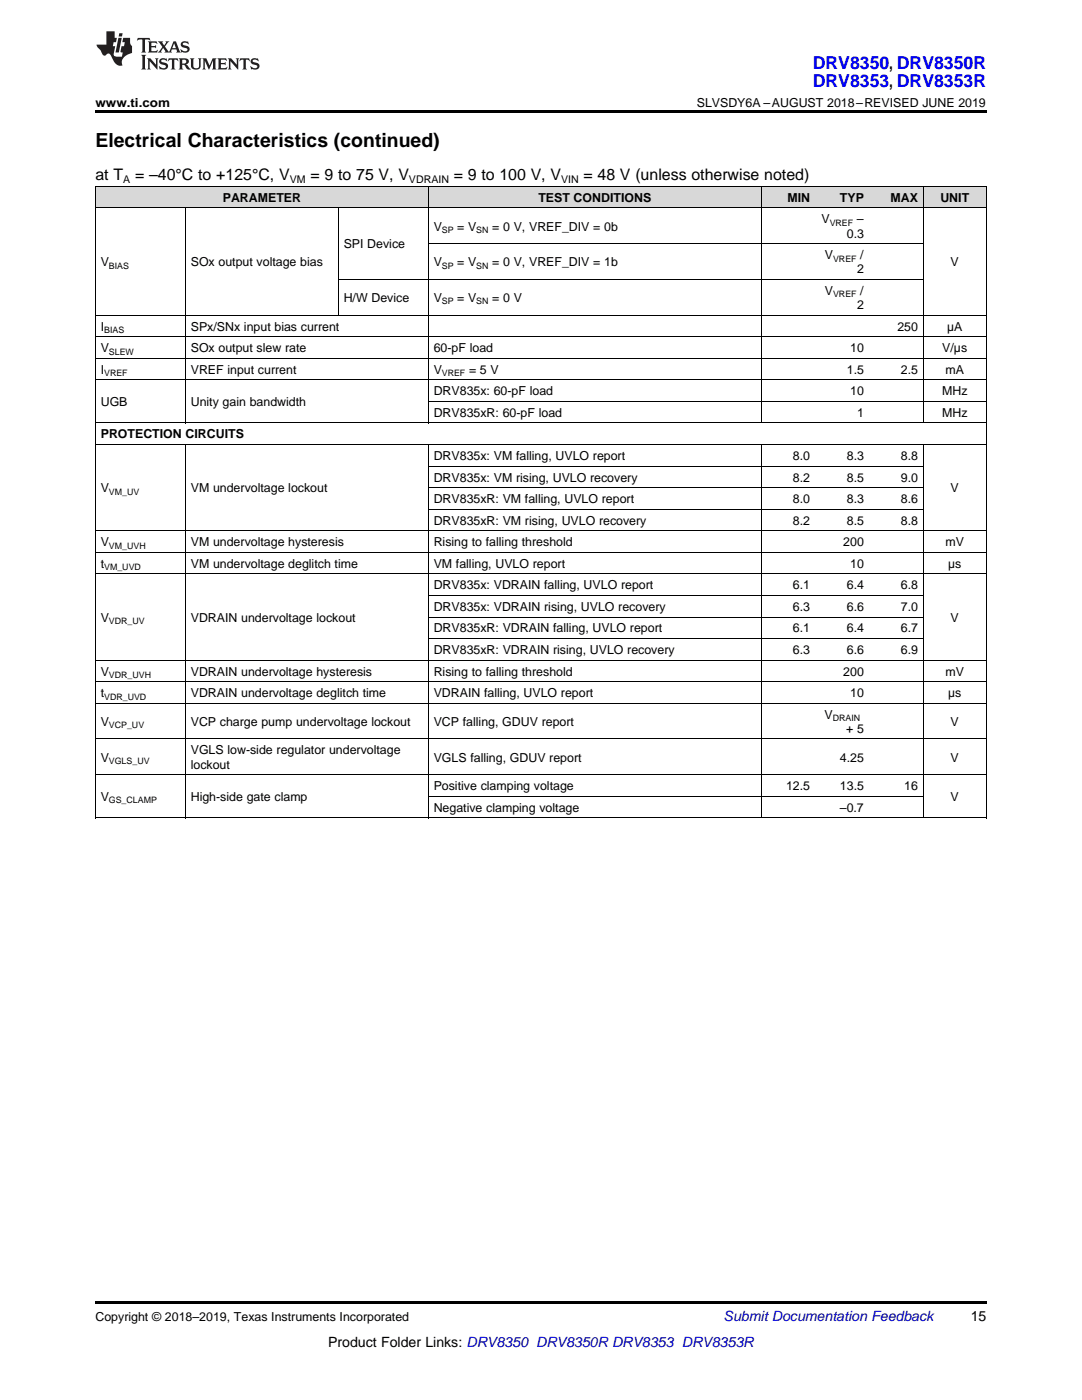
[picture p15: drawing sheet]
<svg xmlns="http://www.w3.org/2000/svg" width="216mm" height="279mm" viewBox="0 0 216 279" stroke-linecap="round" stroke-linejoin="round" font-family="sans-serif">
<defs><g id="words">
<text font-size="3.9" x="19" y="29.3">Electrical Characteristics (continued)</text>
<g font-size="3.5" fill="#00f">
<text x="162.2" y="13.8">DRV8350, DRV8350R</text>
<text x="162.2" y="17.3">DRV8353, DRV8353R</text>
</g>
<g font-size="3.2">
<text x="19" y="36">at T</text>
<text x="27" y="36">= –40°C to +125°C, V</text>
<text x="62" y="36">= 9 to 75 V, V</text>
<text x="90.5" y="36">= 9 to 100 V, V</text>
<text x="116.4" y="36">= 48 V (unless otherwise noted)</text>
</g>
<text font-size="2.8" fill="#0000c8" x="144.4" y="263.6">Submit Documentation Feedback</text>
<g font-size="2.8">
<text x="193.7" y="263.6">15</text>
<text x="65.5" y="268.9">Product Folder Links: DRV8350 DRV8350R DRV8353 DRV8353R</text>
</g>
<g font-size="2.5">
<text x="19" y="21.4">www.ti.com</text>
<text x="139" y="21.4">SLVSDY6A –AUGUST 2018–REVISED JUNE 2019</text>
<text x="44.4" y="40.3">PARAMETER</text>
<text x="107.4" y="40.3">TEST CONDITIONS</text>
<text x="157.1" y="40.3">MIN</text>
<text x="167.6" y="40.3">TYP</text>
<text x="177.7" y="40.3">MAX</text>
<text x="187.6" y="40.3">UNIT</text>
<text x="86.5" y="46">V</text>
<text x="91.2" y="46">= V</text>
<text x="98.2" y="46">= 0 V, VREF_DIV = 0b</text>
<text x="163.9" y="44.6">V</text>
<text x="169" y="47.4">0.3</text>
<text x="171" y="44.6">–</text>
<text x="20.1" y="53.1">V</text>
<text x="38.1" y="53.1">SOx output voltage bias</text>
<text x="68.6" y="49.6">SPI Device</text>
<text x="86.5" y="53.1">V</text>
<text x="91.2" y="53.1">= V</text>
<text x="98.2" y="53.1">= 0 V, VREF_DIV = 1b</text>
<text x="164.6" y="51.7">V</text>
<text x="171.7" y="51.7">/</text>
<text x="189.7" y="53.1">V</text>
<text x="164.6" y="58.8">V</text>
<text x="171" y="54.5">2</text>
<text x="171.7" y="58.8">/</text>
<text x="20.1" y="66">I</text>
<text x="38.1" y="66">SPx/SNx input bias current</text>
<text x="68.6" y="60.3">H/W Device</text>
<text x="86.5" y="60.3">V</text>
<text x="91.2" y="60.3">= V</text>
<text x="98.2" y="60.3">= 0 V</text>
<text x="171" y="61.7">2</text>
<text x="179.1" y="66">250</text>
<text x="189" y="66">µA</text>
<text x="20.1" y="70.3">V</text>
<text x="38.1" y="70.3">SOx output slew rate</text>
<text x="86.5" y="70.3">60-pF load</text>
<text x="169.7" y="70.3">10</text>
<text x="188" y="70.3">V/µs</text>
<text x="20.1" y="74.6">I</text>
<text x="38.1" y="74.6">VREF input current</text>
<text x="86.5" y="74.6">V</text>
<text x="93.6" y="74.6">= 5 V</text>
<text x="169" y="74.6">1.5</text>
<text x="179.8" y="74.6">2.5</text>
<text x="188.7" y="74.6">mA</text>
<text x="20.1" y="81">UGB</text>
<text x="38.1" y="81">Unity gain bandwidth</text>
<text x="86.5" y="78.9">DRV835x: 60-pF load</text>
<text x="86.5" y="83.2">DRV835xR: 60-pF load</text>
<text x="169.7" y="78.9">10</text>
<text x="171" y="83.2">1</text>
<text x="188" y="78.9">MHz</text>
<text x="188" y="83.2">MHz</text>
<text x="20.1" y="87.5">PROTECTION CIRCUITS</text>
<text x="86.5" y="91.8">DRV835x: VM falling, UVLO report</text>
<text x="158.2" y="91.8">8.0</text>
<text x="169" y="91.8">8.3</text>
<text x="179.8" y="91.8">8.8</text>
<text x="20.1" y="98.2">V</text>
<text x="38.1" y="98.2">VM undervoltage lockout</text>
<text x="86.5" y="96.1">DRV835x: VM rising, UVLO recovery</text>
<text x="86.5" y="100.4">DRV835xR: VM falling, UVLO report</text>
<text x="158.2" y="96.1">8.2</text>
<text x="158.2" y="100.4">8.0</text>
<text x="169" y="96.1">8.5</text>
<text x="169" y="100.4">8.3</text>
<text x="179.8" y="96.1">9.0</text>
<text x="179.8" y="100.4">8.6</text>
<text x="189.7" y="98.2">V</text>
<text x="86.5" y="104.7">DRV835xR: VM rising, UVLO recovery</text>
<text x="158.2" y="104.7">8.2</text>
<text x="169" y="104.7">8.5</text>
<text x="179.8" y="104.7">8.8</text>
<text x="20.1" y="109">V</text>
<text x="20.1" y="113.3">t</text>
<text x="38.1" y="109">VM undervoltage hysteresis</text>
<text x="38.1" y="113.3">VM undervoltage deglitch time</text>
<text x="86.5" y="109">Rising to falling threshold</text>
<text x="86.5" y="113.3">VM falling, UVLO report</text>
<text x="168.3" y="109">200</text>
<text x="169.7" y="113.3">10</text>
<text x="188.7" y="109">mV</text>
<text x="189.2" y="113.3">µs</text>
<text x="86.5" y="117.6">DRV835x: VDRAIN falling, UVLO report</text>
<text x="158.2" y="117.6">6.1</text>
<text x="169" y="117.6">6.4</text>
<text x="179.8" y="117.6">6.8</text>
<text x="20.1" y="124.1">V</text>
<text x="38.1" y="124.1">VDRAIN undervoltage lockout</text>
<text x="86.5" y="121.9">DRV835x: VDRAIN rising, UVLO recovery</text>
<text x="158.2" y="121.9">6.3</text>
<text x="169" y="121.9">6.6</text>
<text x="179.8" y="121.9">7.0</text>
<text x="189.7" y="124.1">V</text>
<text x="86.5" y="126.2">DRV835xR: VDRAIN falling, UVLO report</text>
<text x="86.5" y="130.5">DRV835xR: VDRAIN rising, UVLO recovery</text>
<text x="158.2" y="126.2">6.1</text>
<text x="158.2" y="130.5">6.3</text>
<text x="169" y="126.2">6.4</text>
<text x="169" y="130.5">6.6</text>
<text x="179.8" y="126.2">6.7</text>
<text x="179.8" y="130.5">6.9</text>
<text x="20.1" y="134.8">V</text>
<text x="38.1" y="134.8">VDRAIN undervoltage hysteresis</text>
<text x="86.5" y="134.8">Rising to falling threshold</text>
<text x="168.3" y="134.8">200</text>
<text x="188.7" y="134.8">mV</text>
<text x="20.1" y="139.1">t</text>
<text x="38.1" y="139.1">VDRAIN undervoltage deglitch time</text>
<text x="86.5" y="139.1">VDRAIN falling, UVLO report</text>
<text x="164.5" y="143.4">V</text>
<text x="169.7" y="139.1">10</text>
<text x="189.2" y="139.1">µs</text>
<text x="20.1" y="144.9">V</text>
<text x="38.1" y="144.9">VCP charge pump undervoltage lockout</text>
<text x="86.5" y="144.9">VCP falling, GDUV report</text>
<text x="168.8" y="146.3">+ 5</text>
<text x="189.7" y="144.9">V</text>
<text x="20.1" y="152">V</text>
<text x="38.1" y="150.6">VGLS low-side regulator undervoltage</text>
<text x="38.1" y="153.4">lockout</text>
<text x="86.5" y="152">VGLS falling, GDUV report</text>
<text x="167.6" y="152">4.25</text>
<text x="189.7" y="152">V</text>
<text x="20.1" y="159.8">V</text>
<text x="38.1" y="159.8">High-side gate clamp</text>
<text x="86.5" y="157.7">Positive clamping voltage</text>
<text x="86.5" y="162">Negative clamping voltage</text>
<text x="156.8" y="157.7">12.5</text>
<text x="167.6" y="157.7">13.5</text>
<text x="167.6" y="162">–0.7</text>
<text x="180.4" y="157.7">16</text>
<text x="189.7" y="159.8">V</text>
<text x="19" y="263.6">Copyright © 2018–2019, Texas Instruments Incorporated</text>
</g>
<g font-size="2.1">
<text x="24.6" y="36.6">A</text>
<text x="57.8" y="36.6">VM</text>
<text x="81.6" y="36.6">VDRAIN</text>
<text x="111.9" y="36.6">VIN</text>
</g>
<g font-size="1.8">
<text x="88.2" y="46.5">SP</text>
<text x="95" y="46.5">SN</text>
<text x="165.6" y="45.1">VREF</text>
<text x="21.7" y="53.6">BIAS</text>
<text x="88.2" y="53.6">SP</text>
<text x="95" y="53.6">SN</text>
<text x="166.2" y="52.2">VREF</text>
<text x="166.2" y="59.3">VREF</text>
<text x="88.2" y="60.7">SP</text>
<text x="95" y="60.7">SN</text>
<text x="20.8" y="66.5">BIAS</text>
<text x="21.7" y="70.8">SLEW</text>
<text x="20.8" y="75.1">VREF</text>
<text x="88.2" y="75.1">VREF</text>
<text x="21.7" y="98.7">VM_UV</text>
<text x="20.8" y="113.8">VM_UVD</text>
<text x="21.7" y="109.5">VM_UVH</text>
<text x="21.7" y="124.6">VDR_UV</text>
<text x="21.7" y="135.3">VDR_UVH</text>
<text x="20.8" y="139.6">VDR_UVD</text>
<text x="166.2" y="143.9">DRAIN</text>
<text x="21.7" y="145.3">VCP_UV</text>
<text x="21.7" y="152.5">VGLS_UV</text>
<text x="21.7" y="160.3">GS_CLAMP</text>
</g>
</g></defs>
<g fill="#d8d8d8">
<path d="M19 37.3h18v4.3h-18z"/>
<path d="M37 37.3h30.5v4.3h-30.5z"/>
<path d="M67.5 37.3h18v4.3h-18z"/>
<path d="M85.5 37.3h66.4v4.3h-66.4z"/>
<path d="M151.9 37.3h10.8v4.3h-10.8z"/>
<path d="M162.7 37.3h10.8v4.3h-10.8z"/>
<path d="M173.5 37.3h10.8v4.3h-10.8z"/>
<path d="M184.3 37.3h12.5v4.3h-12.5z"/>
</g>
<path d="M19 22h177.8v.5h-177.8zM19 259.7h177.8v.5h-177.8z" fill="#000"/>
<g fill="none" stroke="#000" stroke-width=".2">
<path d="M19 37.2h177.8M19.1 37.2v126.1M85.4 37.2v47.3M151.9 37.2v47.3M184.2 37.2v47.3M196.8 37.2v126.1M19 41.5h177.8M37 41.6v42.9M67.5 41.6v21.3M67.5 55.8h116.8M85.5 48.6h98.8M19 75.8h177.8"/>
<path d="M19 71.5h177.8M19 67.2h177.8M19 62.9h177.8M19 88.7h177.8M19 84.4h177.8M37 88.8v74.5M85.4 88.8v74.5M85.5 97.3h98.8M85.5 93h98.8M85.5 80.1h111.3M151.9 88.8v74.5M184.2 88.8v74.5"/>
<path d="M19 114.5h177.8M19 110.2h177.8M19 105.9h177.8M85.5 118.8h98.8M85.5 101.6h98.8M19 136h177.8M19 131.7h177.8M85.5 127.4h98.8M85.5 123.1h98.8M19 154.6h177.8M19 147.5h177.8M19 140.4h177.8"/>
<path d="M85.5 158.9h98.8M19 163.2h177.8"/>
</g>
<g fill="#231f20">
<path d="M27.5 7.6l-.1 .5 .4-.2h.6v.1v2.1l-.2 .4h1l-.3-.4v-2.1l.1-.1h.5l.5 .2-.2-.5zM29.5 8.3l.2 .3v1.5l-.2 .4h1.8l.2-.6a1.04 1.04 0 0 1-1.3 .2v-.7h.6l.3 .2v-.6l-.3 .2h-.6v-.6l.8-.1 .4 .3-.2-.5zM31.5 8.3l.9 1.1-.9 1.1h.8l-.2-.2 .5-.7 .4 .7-.2 .2h1.5l-.1-.2 .1-.4h.9l.1 .4-.2 .2h1l-.3-.3-.7-1.9h-.5l-.9 2-.8-1 .9-1h-.8l.1 .3-.3 .5-.4-.6 .2-.2zM34.7 8.6l.4 1h-.7zM36.3 8.4a.63 .63 0 0 0-.2 .7 .63 .63 0 0 0 .6 .4l.6 .2 .1 .2a.75 .75 0 0 1-.7 .4 .75 .75 0 0 1-.6-.5l.1 .7 .1-.1a1.11 1.11 0 0 0 1.5-.6 1.13 1.13 0 0 0-1.2-.8l-.1-.4a1.04 1.04 0 0 1 1.2 .2l-.2-.5-.1 .1-.5-.2zM28.2 10.9l.2 .4v2.2l-.2 .4h1l-.3-.4v-2.2l.3-.4zM29.3 11.6l.3 .4v1.5l-.3 .4h.8l-.2-.4v-1.3l1.5 1.7v-1.9l.2-.4h-.7l.2 .4v.9l-1.1-1.3zM32 11.8a.62 .62 0 0 0-.2 .7 .62 .62 0 0 0 .6 .4l.6 .1 .1 .3a.76 .76 0 0 1-.7 .3 .76 .76 0 0 1-.6-.4l.1 .7 .1-.1a1.11 1.11 0 0 0 1.5-.6 1.13 1.13 0 0 0-1.2-.8l-.1-.4a1.04 1.04 0 0 1 1.2 .2l-.2-.6-.1 .1-.5-.1zM33.7 11.6l-.2 .6a.61 .61 0 0 1 .8-.3v1.6l-.2 .4h.9l-.2-.4v-1.6a.63 .63 0 0 1 .8 .3l-.2-.6zM35.6 11.6l.3 .4v1.5l-.3 .4h1l-.2-.2v-.8l.5 .2a.76 .76 0 0 0 1.2 .7l-1-1a.58 .58 0 0 0 .6-.5 .58 .58 0 0 0-.5-.6zM36.4 11.9h.1a.45 .45 0 0 1 .5 .1 .45 .45 0 0 1 .1 .5l-.7 .2zM37.9 11.6l.2 .2a2.17 2.17 0 0 0 .3 1.9 .99 .99 0 0 0 1.6-.6v-1.1l.2-.4h-.7l.2 .2a1.92 1.92 0 0 1-.2 1.8 .6 .6 0 0 1-.9-.5v-1.1l.2-.4zM40.4 11.6l.2 .4v1.5l-.2 .4h.7l-.2-.4v-1.4l.8 1.8 .8-1.8v1.4l-.2 .4h.9l-.2-.4v-1.5l.2-.4h-.8l-.6 1.5-.6-1.5zM43.4 11.6l.2 .4v1.5l-.2 .4h1.8l.2-.6a1.04 1.04 0 0 1-1.3 .1v-.6h.5l.4 .2v-.6l-.4 .2h-.5v-.7h.8l.3 .3-.1-.6zM45.5 11.6l.2 .4v1.5l-.2 .4h.7l-.2-.4v-1.3l1.5 1.7v-1.9l.2-.4h-.7l.2 .4v.9l-1.1-1.3zM47.9 11.6l-.1 .6a.61 .61 0 0 1 .8-.3v1.6l-.3 .4h1l-.3-.4 .1-1.6a.63 .63 0 0 1 .7 .3l-.1-.6zM50.2 11.8a.62 .62 0 0 0-.2 .7 .62 .62 0 0 0 .6 .4l.6 .1 .2 .3a.76 .76 0 0 1-.8 .3 .76 .76 0 0 1-.6-.4l.1 .7 .2-.1a1.11 1.11 0 0 0 1.5-.6 1.13 1.13 0 0 0-1.3-.8l-.1-.4a1.04 1.04 0 0 1 1.2 .2l-.1-.6-.2 .1-.5-.1z"/>
<path d="M21.2 6.3v2.6h-1.9l.1 .4 .7 .9a.91 .91 0 0 0 1 .8 .56 .56 0 0 1 .5-.3 .56 .56 0 0 1 .5 .3l.4 .8a1.53 1.53 0 0 0 1.9 1.2 1.54 1.54 0 0 1 1-2.1l.9-.3v-1.4a1.52 1.52 0 0 1-.3-1.6h-1.4l-.2 .8h.5l-.2 .8h-.4l-.2 1v.2l.4 .1-.2 .8a1.93 1.93 0 0 1-1.6-.3l.3-1.8h-.5l.2-.8h.4l.2-.8h-.4v-1.3zM23.6 7.6l-.6 2.9h.7l.6-2.9zM23.8 6.6l-.1 .7h.6l.2-.7z"/>
</g>
<use href="#words"/>
</svg>
